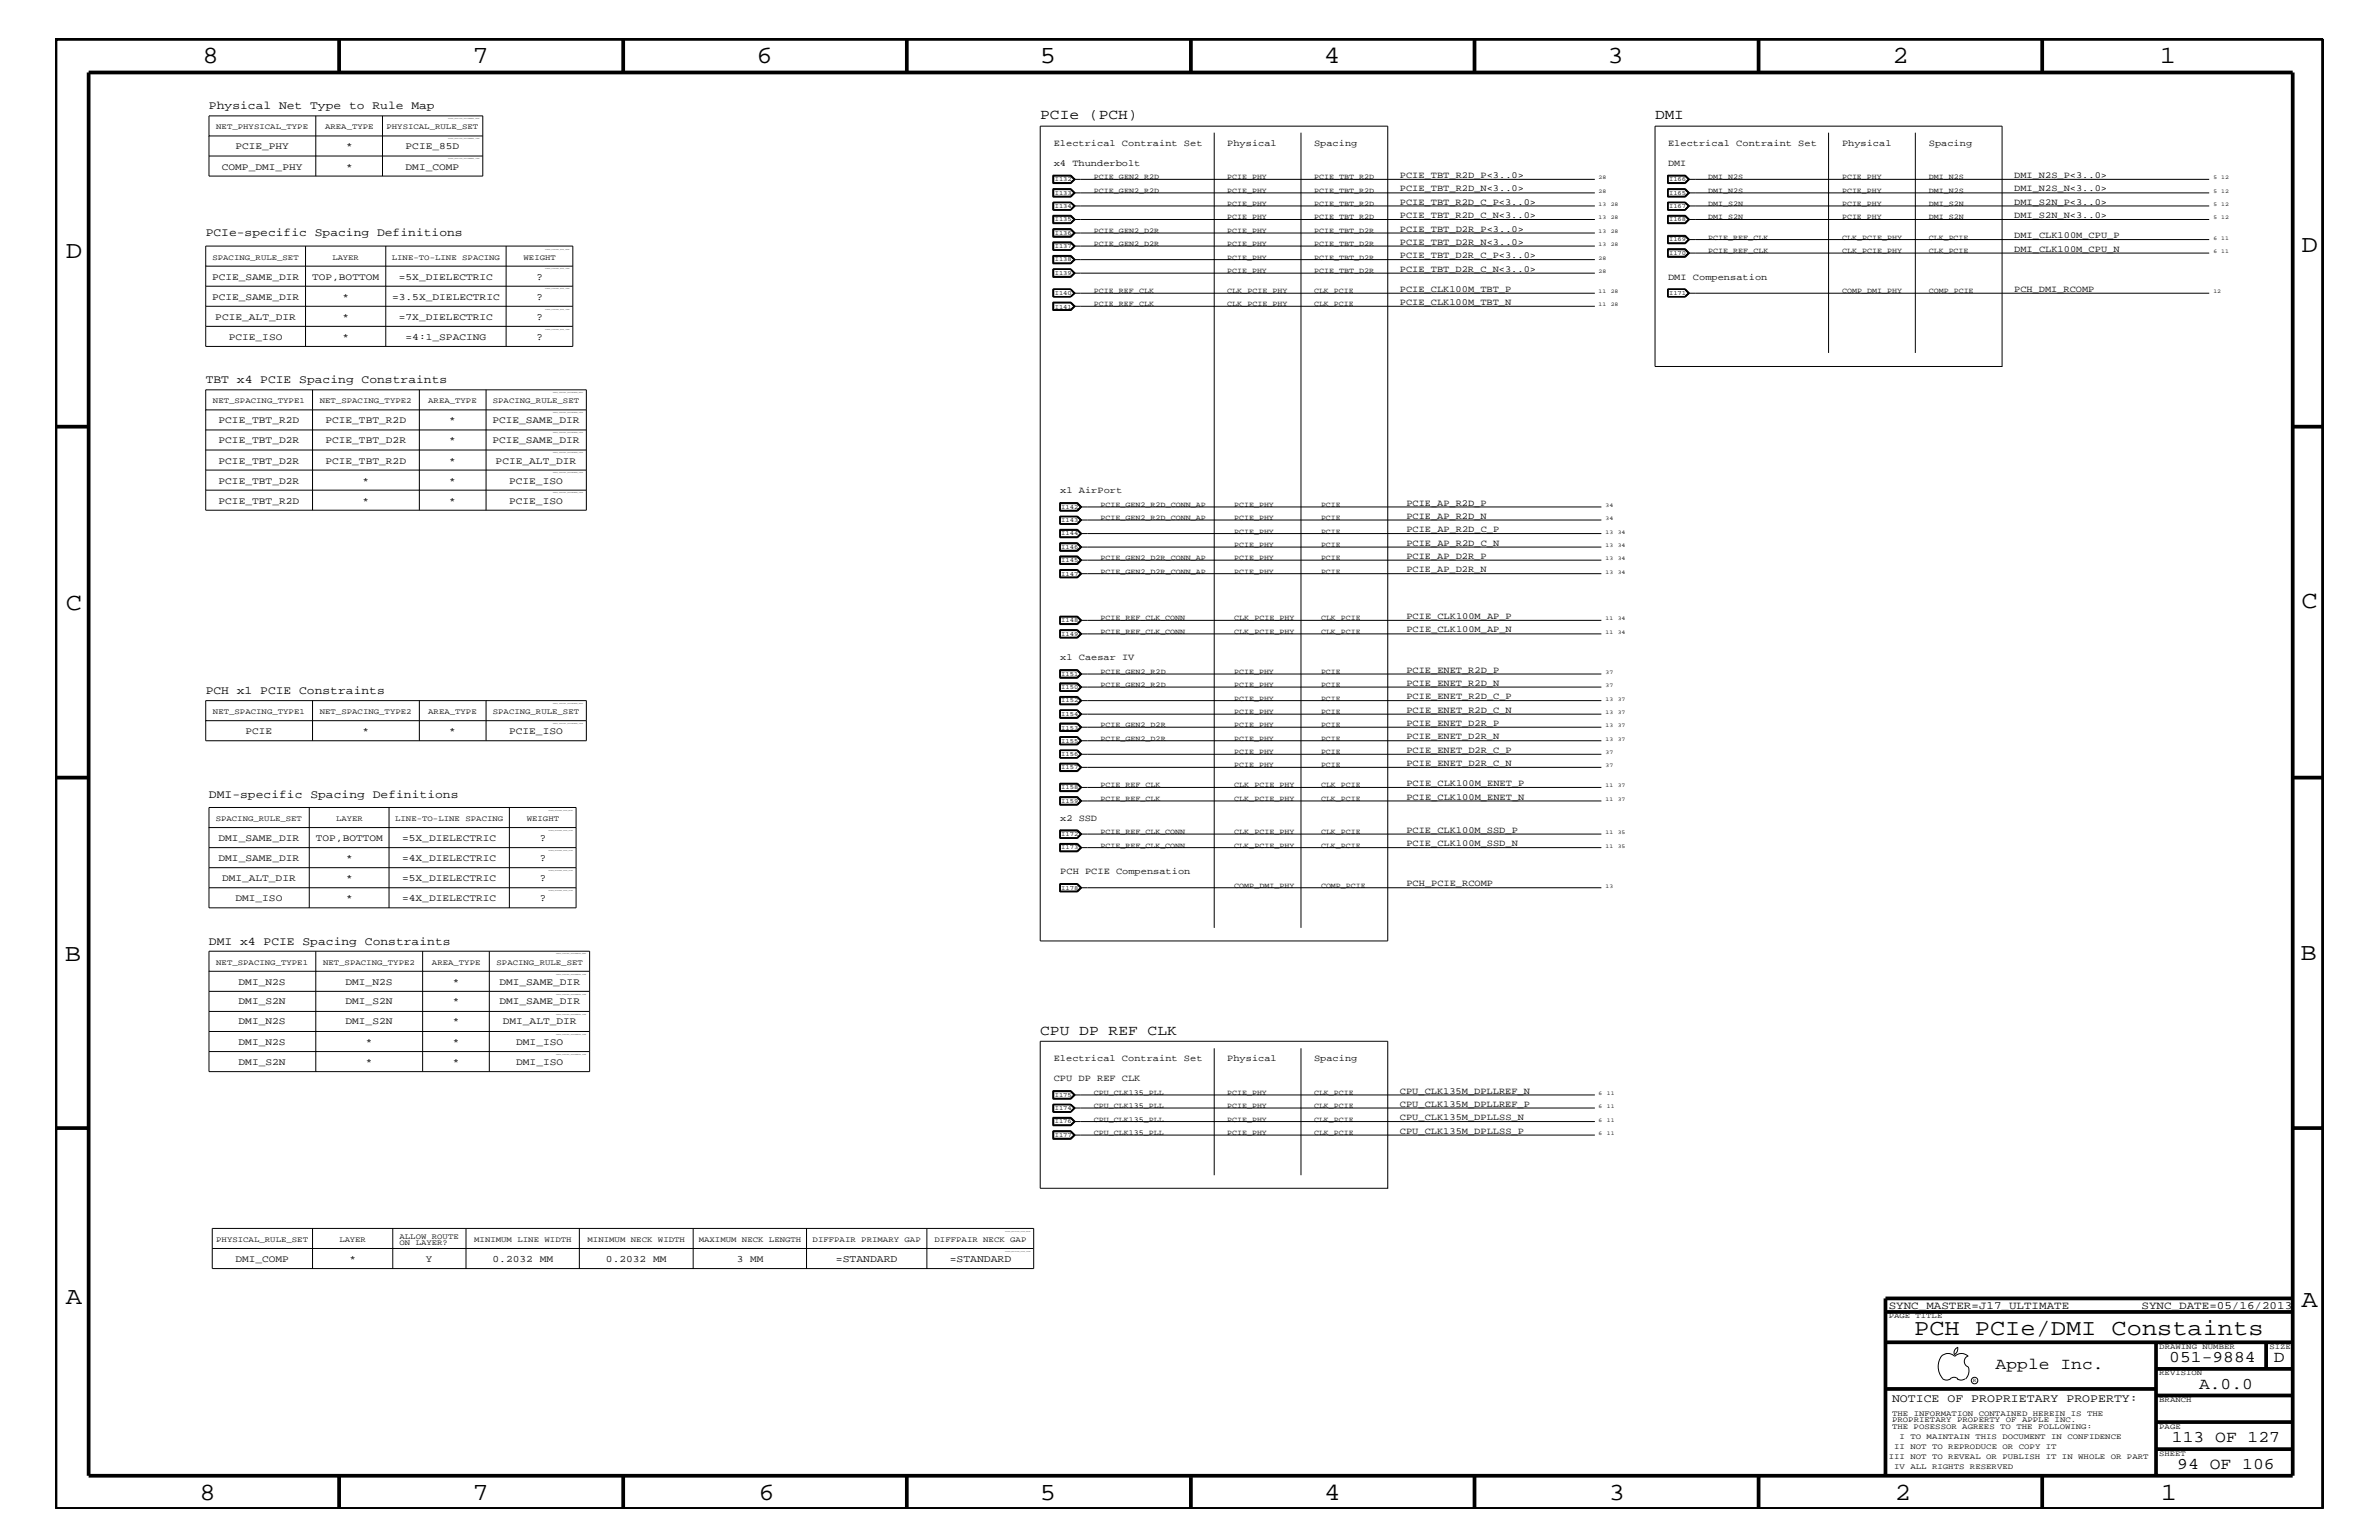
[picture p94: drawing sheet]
<svg xmlns="http://www.w3.org/2000/svg" width="432mm" height="279mm" viewBox="0 0 432 279" stroke-linecap="round" stroke-linejoin="round" font-family="sans-serif">
<defs><g id="words">
<g font-size="4.5">
<text x="36.7" y="11.5">8</text>
<text x="85.8" y="11.5">7</text>
<text x="137.3" y="11.5">6</text>
<text x="188.7" y="11.5">5</text>
<text x="240.3" y="11.5">4</text>
<text x="291.8" y="11.5">3</text>
<text x="343.5" y="11.5">2</text>
<text x="392" y="11.5">1</text>
<text x="11.9" y="46.8">D</text>
<text x="417.7" y="45.7">D</text>
<text x="11.9" y="110.6">C</text>
<text x="417.7" y="110.3">C</text>
<text x="11.8" y="174.3">B</text>
<text x="417.6" y="174.2">B</text>
<text x="11.9" y="236.7">A</text>
<text x="417.7" y="237.1">A</text>
<text x="36.2" y="272.1">8</text>
<text x="85.8" y="272.1">7</text>
<text x="137.7" y="272.1">6</text>
<text x="188.7" y="272.1">5</text>
<text x="240.4" y="272.1">4</text>
<text x="292" y="272.1">3</text>
<text x="343.9" y="272.1">2</text>
<text x="392.2" y="272.1">1</text>
</g>
<text font-size="4.1" x="347.4" y="242.3">PCH PCIe/DMI Constaints</text>
<g font-size="3">
<text x="362.2" y="248.4">Apple Inc.</text>
<text x="393.7" y="247.1">051-9884</text>
<text x="399.2" y="252">A.0.0</text>
<text x="412.7" y="247.1">D</text>
<text x="394.2" y="261.6">113 OF 127</text>
<text x="395.2" y="266.6">94 OF 106</text>
</g>
<g font-size="2.6">
<text x="188.8" y="21.6">PCIe (PCH)</text>
<text x="300.4" y="21.6">DMI</text>
<text x="188.8" y="187.7">CPU DP REF CLK</text>
</g>
<g font-size="2.1">
<text x="37.9" y="19.8">Physical Net Type to Rule Map</text>
<text x="37.3" y="42.9">PCIe-specific Spacing Definitions</text>
<text x="37.3" y="69.5">TBT x4 PCIE Spacing Constraints</text>
<text x="37.3" y="125.9">PCH x1 PCIE Constraints</text>
<text x="37.9" y="144.7">DMI-specific Spacing Definitions</text>
<text x="37.9" y="171.4">DMI x4 PCIE Spacing Constraints</text>
<text x="343.4" y="254.4">NOTICE OF PROPRIETARY PROPERTY:</text>
</g>
<g font-size="2">
<text x="342.8" y="237.4">SYNC_MASTER=J17_ULTIMATE</text>
<text x="388.7" y="237.4">SYNC_DATE=05/16/2013</text>
</g>
<g font-size="1.9">
<text x="97.4" y="50.7">?</text>
<text x="97.4" y="54.4">?</text>
<text x="97.4" y="58">?</text>
<text x="97.4" y="61.7">?</text>
<text x="98" y="152.6">?</text>
<text x="98" y="156.2">?</text>
<text x="98" y="159.9">?</text>
<text x="98" y="163.5">?</text>
<text x="151.7" y="229">=STANDARD</text>
<text x="172.4" y="229">=STANDARD</text>
</g>
<g font-size="1.8">
<text x="42.7" y="27.1">PCIE_PHY</text>
<text x="62.8" y="27.1">*</text>
<text x="73.6" y="27.1">PCIE_85D</text>
<text x="40.3" y="30.8">COMP_DMI_PHY</text>
<text x="62.8" y="30.8">*</text>
<text x="73.6" y="30.8">DMI_COMP</text>
<text x="38.5" y="50.7">PCIE_SAME_DIR</text>
<text x="56.6" y="50.7">TOP,BOTTOM</text>
<text x="72.4" y="50.7">=5X_DIELECTRIC</text>
<text x="38.5" y="54.4">PCIE_SAME_DIR</text>
<text x="39.1" y="58">PCIE_ALT_DIR</text>
<text x="62.1" y="54.4">*</text>
<text x="62.1" y="58">*</text>
<text x="71.2" y="54.4">=3.5X_DIELECTRIC</text>
<text x="72.4" y="58">=7X_DIELECTRIC</text>
<text x="41.5" y="61.7">PCIE_ISO</text>
<text x="62.1" y="61.7">*</text>
<text x="73.6" y="61.7">=4:1_SPACING</text>
<text x="39.7" y="76.8">PCIE_TBT_R2D</text>
<text x="59.1" y="76.8">PCIE_TBT_R2D</text>
<text x="81.5" y="76.8">*</text>
<text x="89.4" y="76.8">PCIE_SAME_DIR</text>
<text x="39.7" y="80.5">PCIE_TBT_D2R</text>
<text x="59.1" y="80.5">PCIE_TBT_D2R</text>
<text x="81.5" y="80.5">*</text>
<text x="89.4" y="80.5">PCIE_SAME_DIR</text>
<text x="39.7" y="84.1">PCIE_TBT_D2R</text>
<text x="39.7" y="87.7">PCIE_TBT_D2R</text>
<text x="59.1" y="84.1">PCIE_TBT_R2D</text>
<text x="65.8" y="87.7">*</text>
<text x="81.5" y="84.1">*</text>
<text x="81.5" y="87.7">*</text>
<text x="90" y="84.1">PCIE_ALT_DIR</text>
<text x="92.4" y="87.7">PCIE_ISO</text>
<text x="39.7" y="91.4">PCIE_TBT_R2D</text>
<text x="65.8" y="91.4">*</text>
<text x="81.5" y="91.4">*</text>
<text x="92.4" y="91.4">PCIE_ISO</text>
<text x="44.6" y="133.2">PCIE</text>
<text x="65.8" y="133.2">*</text>
<text x="81.5" y="133.2">*</text>
<text x="92.4" y="133.2">PCIE_ISO</text>
<text x="39.7" y="152.6">DMI_SAME_DIR</text>
<text x="57.3" y="152.6">TOP,BOTTOM</text>
<text x="73" y="152.6">=5X_DIELECTRIC</text>
<text x="39.7" y="156.2">DMI_SAME_DIR</text>
<text x="40.3" y="159.9">DMI_ALT_DIR</text>
<text x="62.8" y="156.2">*</text>
<text x="62.8" y="159.9">*</text>
<text x="73" y="156.2">=4X_DIELECTRIC</text>
<text x="73" y="159.9">=5X_DIELECTRIC</text>
<text x="42.7" y="163.5">DMI_ISO</text>
<text x="62.8" y="163.5">*</text>
<text x="73" y="163.5">=4X_DIELECTRIC</text>
<text x="43.3" y="178.7">DMI_N2S</text>
<text x="62.7" y="178.7">DMI_N2S</text>
<text x="82.2" y="178.7">*</text>
<text x="90.6" y="178.7">DMI_SAME_DIR</text>
<text x="43.3" y="182.2">DMI_S2N</text>
<text x="43.3" y="185.9">DMI_N2S</text>
<text x="62.7" y="182.2">DMI_S2N</text>
<text x="62.7" y="185.9">DMI_S2N</text>
<text x="82.2" y="182.2">*</text>
<text x="82.2" y="185.9">*</text>
<text x="90.6" y="182.2">DMI_SAME_DIR</text>
<text x="91.3" y="185.9">DMI_ALT_DIR</text>
<text x="43.3" y="189.5">DMI_N2S</text>
<text x="66.4" y="189.5">*</text>
<text x="82.2" y="189.5">*</text>
<text x="93.7" y="189.5">DMI_ISO</text>
<text x="43.3" y="193.2">DMI_S2N</text>
<text x="66.4" y="193.2">*</text>
<text x="82.2" y="193.2">*</text>
<text x="93.7" y="193.2">DMI_ISO</text>
<text x="42.7" y="229">DMI_COMP</text>
<text x="63.4" y="229">*</text>
<text x="77.3" y="229">Y</text>
<text x="89.4" y="229">0.2032 MM</text>
<text x="110" y="229">0.2032 MM</text>
<text x="133.7" y="229">3 MM</text>
</g>
<g font-size="1.7">
<text x="191.3" y="26.5">Electrical Contraint Set</text>
<text x="222.8" y="26.5">Physical</text>
<text x="238.5" y="26.5">Spacing</text>
<text x="302.8" y="26.5">Electrical Contraint Set</text>
<text x="334.3" y="26.5">Physical</text>
<text x="350.1" y="26.5">Spacing</text>
<text x="191.3" y="30.2">x4 Thunderbolt</text>
<text x="254.1" y="32.3">PCIE_TBT_R2D_P&lt;3..0&gt;</text>
<text x="254.1" y="34.7">PCIE_TBT_R2D_N&lt;3..0&gt;</text>
<text x="302.8" y="30.2">DMI</text>
<text x="365.6" y="32.3">DMI_N2S_P&lt;3..0&gt;</text>
<text x="365.6" y="34.7">DMI_N2S_N&lt;3..0&gt;</text>
<text x="254.1" y="37.2">PCIE_TBT_R2D_C_P&lt;3..0&gt;</text>
<text x="254.1" y="39.6">PCIE_TBT_R2D_C_N&lt;3..0&gt;</text>
<text x="365.6" y="37.2">DMI_S2N_P&lt;3..0&gt;</text>
<text x="365.6" y="39.6">DMI_S2N_N&lt;3..0&gt;</text>
<text x="254.1" y="46.8">PCIE_TBT_D2R_C_P&lt;3..0&gt;</text>
<text x="254.1" y="42">PCIE_TBT_D2R_P&lt;3..0&gt;</text>
<text x="254.1" y="44.4">PCIE_TBT_D2R_N&lt;3..0&gt;</text>
<text x="365.6" y="45.7">DMI_CLK100M_CPU_N</text>
<text x="365.6" y="43.2">DMI_CLK100M_CPU_P</text>
<text x="254.1" y="49.3">PCIE_TBT_D2R_C_N&lt;3..0&gt;</text>
<text x="254.1" y="52.9">PCIE_CLK100M_TBT_P</text>
<text x="302.8" y="50.7">DMI Compensation</text>
<text x="365.6" y="52.9">PCH_DMI_RCOMP</text>
<text x="254.1" y="55.3">PCIE_CLK100M_TBT_N</text>
<text x="192.4" y="89.5">x1 AirPort</text>
<text x="255.3" y="91.7">PCIE_AP_R2D_P</text>
<text x="255.3" y="94.2">PCIE_AP_R2D_N</text>
<text x="255.3" y="99">PCIE_AP_R2D_C_N</text>
<text x="255.3" y="101.4">PCIE_AP_D2R_P</text>
<text x="255.3" y="96.5">PCIE_AP_R2D_C_P</text>
<text x="255.3" y="103.8">PCIE_AP_D2R_N</text>
<text x="255.3" y="112.3">PCIE_CLK100M_AP_P</text>
<text x="192.4" y="119.8">x1 Caesar IV</text>
<text x="255.3" y="114.8">PCIE_CLK100M_AP_N</text>
<text x="255.3" y="122">PCIE_ENET_R2D_P</text>
<text x="255.3" y="124.4">PCIE_ENET_R2D_N</text>
<text x="255.3" y="131.7">PCIE_ENET_D2R_P</text>
<text x="255.3" y="129.3">PCIE_ENET_R2D_C_N</text>
<text x="255.3" y="126.9">PCIE_ENET_R2D_C_P</text>
<text x="255.3" y="136.6">PCIE_ENET_D2R_C_P</text>
<text x="255.3" y="134.1">PCIE_ENET_D2R_N</text>
<text x="255.3" y="142.6">PCIE_CLK100M_ENET_P</text>
<text x="255.3" y="139">PCIE_ENET_D2R_C_N</text>
<text x="192.4" y="149">x2 SSD</text>
<text x="255.3" y="145.1">PCIE_CLK100M_ENET_N</text>
<text x="255.3" y="153.5">PCIE_CLK100M_SSD_N</text>
<text x="255.3" y="151.1">PCIE_CLK100M_SSD_P</text>
<text x="192.4" y="158.6">PCH PCIE Compensation</text>
<text x="255.3" y="160.8">PCH_PCIE_RCOMP</text>
<text x="191.3" y="192.6">Electrical Contraint Set</text>
<text x="191.3" y="196.2">CPU DP REF CLK</text>
<text x="222.8" y="192.6">Physical</text>
<text x="238.5" y="192.6">Spacing</text>
<text x="254.1" y="203.2">CPU_CLK135M_DPLLSS_N</text>
<text x="254.1" y="200.9">CPU_CLK135M_DPLLREF_P</text>
<text x="254.1" y="198.4">CPU_CLK135M_DPLLREF_N</text>
<text x="254.1" y="205.7">CPU_CLK135M_DPLLSS_P</text>
</g>
<g font-size="1.4">
<text x="39.2" y="23.5">NET_PHYSICAL_TYPE</text>
<text x="59" y="23.5">AREA_TYPE</text>
<text x="70.1" y="23.5">PHYSICAL_RULE_SET</text>
<text x="198.5" y="32.5">PCIE_GEN2_R2D</text>
<text x="198.5" y="35">PCIE_GEN2_R2D</text>
<text x="222.8" y="32.5">PCIE_PHY</text>
<text x="222.8" y="35">PCIE_PHY</text>
<text x="238.5" y="32.5">PCIE_TBT_R2D</text>
<text x="238.5" y="35">PCIE_TBT_R2D</text>
<text x="310" y="35">DMI_N2S</text>
<text x="310" y="32.5">DMI_N2S</text>
<text x="334.3" y="32.5">PCIE_PHY</text>
<text x="334.3" y="35">PCIE_PHY</text>
<text x="350.1" y="32.5">DMI_N2S</text>
<text x="350.1" y="35">DMI_N2S</text>
<text x="222.8" y="37.4">PCIE_PHY</text>
<text x="222.8" y="39.8">PCIE_PHY</text>
<text x="238.5" y="37.4">PCIE_TBT_R2D</text>
<text x="238.5" y="39.8">PCIE_TBT_R2D</text>
<text x="310" y="37.4">DMI_S2N</text>
<text x="310" y="39.8">DMI_S2N</text>
<text x="334.3" y="37.4">PCIE_PHY</text>
<text x="334.3" y="39.8">PCIE_PHY</text>
<text x="350.1" y="37.4">DMI_S2N</text>
<text x="350.1" y="39.8">DMI_S2N</text>
<text x="38.6" y="47.1">SPACING_RULE_SET</text>
<text x="60.3" y="47.1">LAYER</text>
<text x="71.1" y="47.1">LINE-TO-LINE SPACING</text>
<text x="95" y="47.1">WEIGHT</text>
<text x="198.5" y="42.3">PCIE_GEN2_D2R</text>
<text x="198.5" y="44.6">PCIE_GEN2_D2R</text>
<text x="222.8" y="47.1">PCIE_PHY</text>
<text x="222.8" y="42.3">PCIE_PHY</text>
<text x="222.8" y="44.6">PCIE_PHY</text>
<text x="238.5" y="47.1">PCIE_TBT_D2R</text>
<text x="238.5" y="42.3">PCIE_TBT_D2R</text>
<text x="238.5" y="44.6">PCIE_TBT_D2R</text>
<text x="310" y="43.5">PCIE_REF_CLK</text>
<text x="310" y="45.9">PCIE_REF_CLK</text>
<text x="334.3" y="45.9">CLK_PCIE_PHY</text>
<text x="334.3" y="43.5">CLK_PCIE_PHY</text>
<text x="350.1" y="45.9">CLK_PCIE</text>
<text x="350.1" y="43.5">CLK_PCIE</text>
<text x="198.5" y="53.2">PCIE_REF_CLK</text>
<text x="222.8" y="49.6">PCIE_PHY</text>
<text x="222.8" y="53.2">CLK_PCIE_PHY</text>
<text x="238.5" y="49.6">PCIE_TBT_D2R</text>
<text x="238.5" y="53.2">CLK_PCIE</text>
<text x="334.3" y="53.2">COMP_DMI_PHY</text>
<text x="350.1" y="53.2">COMP_PCIE</text>
<text x="198.5" y="55.6">PCIE_REF_CLK</text>
<text x="222.8" y="55.6">CLK_PCIE_PHY</text>
<text x="238.5" y="55.6">CLK_PCIE</text>
<text x="38.7" y="73.2">NET_SPACING_TYPE1</text>
<text x="58" y="73.2">NET_SPACING_TYPE2</text>
<text x="77.7" y="73.2">AREA_TYPE</text>
<text x="89.5" y="73.2">SPACING_RULE_SET</text>
<text x="199.7" y="92">PCIE_GEN2_R2D_CONN_AP</text>
<text x="199.7" y="94.3">PCIE_GEN2_R2D_CONN_AP</text>
<text x="224" y="92">PCIE_PHY</text>
<text x="224" y="94.3">PCIE_PHY</text>
<text x="239.8" y="92">PCIE</text>
<text x="239.8" y="94.3">PCIE</text>
<text x="199.7" y="101.6">PCIE_GEN2_D2R_CONN_AP</text>
<text x="224" y="99.3">PCIE_PHY</text>
<text x="224" y="101.6">PCIE_PHY</text>
<text x="224" y="96.8">PCIE_PHY</text>
<text x="239.8" y="99.3">PCIE</text>
<text x="239.8" y="101.6">PCIE</text>
<text x="239.8" y="96.8">PCIE</text>
<text x="199.7" y="104.1">PCIE_GEN2_D2R_CONN_AP</text>
<text x="224" y="104.1">PCIE_PHY</text>
<text x="239.8" y="104.1">PCIE</text>
<text x="199.7" y="112.6">PCIE_REF_CLK_CONN</text>
<text x="224" y="112.6">CLK_PCIE_PHY</text>
<text x="239.8" y="112.6">CLK_PCIE</text>
<text x="199.7" y="115">PCIE_REF_CLK_CONN</text>
<text x="224" y="115">CLK_PCIE_PHY</text>
<text x="239.8" y="115">CLK_PCIE</text>
<text x="199.7" y="122.3">PCIE_GEN2_R2D</text>
<text x="199.7" y="124.7">PCIE_GEN2_R2D</text>
<text x="224" y="122.3">PCIE_PHY</text>
<text x="224" y="124.7">PCIE_PHY</text>
<text x="239.8" y="122.3">PCIE</text>
<text x="239.8" y="124.7">PCIE</text>
<text x="38.7" y="129.6">NET_SPACING_TYPE1</text>
<text x="58" y="129.6">NET_SPACING_TYPE2</text>
<text x="77.7" y="129.6">AREA_TYPE</text>
<text x="89.5" y="129.6">SPACING_RULE_SET</text>
<text x="199.7" y="131.9">PCIE_GEN2_D2R</text>
<text x="224" y="131.9">PCIE_PHY</text>
<text x="224" y="129.6">PCIE_PHY</text>
<text x="224" y="127.1">PCIE_PHY</text>
<text x="239.8" y="131.9">PCIE</text>
<text x="239.8" y="129.6">PCIE</text>
<text x="239.8" y="127.1">PCIE</text>
<text x="199.7" y="134.4">PCIE_GEN2_D2R</text>
<text x="224" y="136.8">PCIE_PHY</text>
<text x="224" y="134.4">PCIE_PHY</text>
<text x="239.8" y="136.8">PCIE</text>
<text x="239.8" y="134.4">PCIE</text>
<text x="199.7" y="142.9">PCIE_REF_CLK</text>
<text x="224" y="142.9">CLK_PCIE_PHY</text>
<text x="224" y="139.2">PCIE_PHY</text>
<text x="239.8" y="142.9">CLK_PCIE</text>
<text x="239.8" y="139.2">PCIE</text>
<text x="39.2" y="149">SPACING_RULE_SET</text>
<text x="61" y="149">LAYER</text>
<text x="71.7" y="149">LINE-TO-LINE SPACING</text>
<text x="95.6" y="149">WEIGHT</text>
<text x="199.7" y="145.3">PCIE_REF_CLK</text>
<text x="224" y="145.3">CLK_PCIE_PHY</text>
<text x="239.8" y="145.3">CLK_PCIE</text>
<text x="199.7" y="153.8">PCIE_REF_CLK_CONN</text>
<text x="199.7" y="151.3">PCIE_REF_CLK_CONN</text>
<text x="224" y="153.8">CLK_PCIE_PHY</text>
<text x="224" y="151.3">CLK_PCIE_PHY</text>
<text x="239.8" y="153.8">CLK_PCIE</text>
<text x="239.8" y="151.3">CLK_PCIE</text>
<text x="224" y="161.1">COMP_DMI_PHY</text>
<text x="239.8" y="161.1">COMP_PCIE</text>
<text x="39.2" y="175">NET_SPACING_TYPE1</text>
<text x="58.6" y="175">NET_SPACING_TYPE2</text>
<text x="78.4" y="175">AREA_TYPE</text>
<text x="90.1" y="175">SPACING_RULE_SET</text>
<text x="198.5" y="203.5">CPU_CLK135_PLL</text>
<text x="198.5" y="201">CPU_CLK135_PLL</text>
<text x="198.5" y="198.7">CPU_CLK135_PLL</text>
<text x="222.8" y="203.5">PCIE_PHY</text>
<text x="222.8" y="201">PCIE_PHY</text>
<text x="222.8" y="198.7">PCIE_PHY</text>
<text x="238.5" y="203.5">CLK_PCIE</text>
<text x="238.5" y="201">CLK_PCIE</text>
<text x="238.5" y="198.7">CLK_PCIE</text>
<text x="198.5" y="205.9">CPU_CLK135_PLL</text>
<text x="222.8" y="205.9">PCIE_PHY</text>
<text x="238.5" y="205.9">CLK_PCIE</text>
<text x="39.2" y="225.3">PHYSICAL_RULE_SET</text>
<text x="61.6" y="225.3">LAYER</text>
<text x="72.5" y="224.7">ALLOW ROUTE</text>
<text x="72.5" y="225.9">ON LAYER?</text>
<text x="86.1" y="225.3">MINIMUM LINE WIDTH</text>
<text x="106.6" y="225.3">MINIMUM NECK WIDTH</text>
<text x="126.8" y="225.3">MAXIMUM NECK LENGTH</text>
<text x="147.5" y="225.3">DIFFPAIR PRIMARY GAP</text>
<text x="169.6" y="225.3">DIFFPAIR NECK GAP</text>
<text x="342.8" y="239.2">PAGE TITLE</text>
<text x="391.9" y="244.7">DRAWING NUMBER</text>
<text x="411.9" y="244.7">SIZE</text>
<text x="391.9" y="249.5">REVISION</text>
<text x="343.4" y="256.8">THE INFORMATION CONTAINED HEREIN IS THE</text>
<text x="391.9" y="254.4">BRANCH</text>
<text x="343.4" y="258">PROPRIETARY PROPERTY OF APPLE INC.</text>
<text x="343.4" y="259.3">THE POSESSOR AGREES TO THE FOLLOWING:</text>
<text x="343.8" y="262.9">II NOT TO REPRODUCE OR COPY IT</text>
<text x="344.8" y="261.1">I TO MAINTAIN THIS DOCUMENT IN CONFIDENCE</text>
<text x="391.9" y="259.3">PAGE</text>
<text x="342.8" y="264.7">III NOT TO REVEAL OR PUBLISH IT IN WHOLE OR PART</text>
<text x="343.8" y="266.6">IV ALL RIGHTS RESERVED</text>
<text x="391.9" y="264.1">SHEET</text>
</g>
<g font-size="1.2">
<text x="191.4" y="32.9">I132</text>
<text x="191.4" y="35.3">I133</text>
<text x="302.9" y="35.3">I165</text>
<text x="302.9" y="32.9">I166</text>
<text x="191.4" y="37.8">I134</text>
<text x="191.4" y="40.2">I135</text>
<text x="302.9" y="37.8">I167</text>
<text x="302.9" y="40.2">I168</text>
<text x="191.4" y="42.6">I136</text>
<text x="191.4" y="45.1">I137</text>
<text x="191.4" y="47.4">I138</text>
<text x="302.9" y="43.8">I169</text>
<text x="302.9" y="46.3">I170</text>
<text x="191.4" y="49.9">I139</text>
<text x="191.4" y="53.5">I140</text>
<text x="302.9" y="53.5">I171</text>
<text x="191.4" y="56">I141</text>
<text x="192.6" y="92.3">I142</text>
<text x="192.6" y="94.8">I143</text>
<text x="192.6" y="97.1">I144</text>
<text x="192.6" y="99.6">I146</text>
<text x="192.6" y="102.1">I145</text>
<text x="192.6" y="104.4">I147</text>
<text x="192.6" y="112.9">I148</text>
<text x="192.6" y="115.3">I149</text>
<text x="192.6" y="125.1">I150</text>
<text x="192.6" y="122.6">I151</text>
<text x="192.6" y="127.5">I152</text>
<text x="192.6" y="129.9">I154</text>
<text x="192.6" y="132.4">I153</text>
<text x="192.6" y="134.7">I155</text>
<text x="192.6" y="137.2">I156</text>
<text x="192.6" y="139.6">I157</text>
<text x="192.6" y="143.2">I158</text>
<text x="192.6" y="145.7">I159</text>
<text x="192.6" y="151.8">I172</text>
<text x="192.6" y="154.1">I173</text>
<text x="192.6" y="161.4">I178</text>
<text x="191.4" y="201.5">I174</text>
<text x="191.4" y="199">I175</text>
<text x="191.4" y="203.8">I176</text>
<text x="191.4" y="206.3">I177</text>
</g>
<g font-size="1">
<text x="290.2" y="35">28</text>
<text x="290.2" y="32.5">28</text>
<text x="401.7" y="32.5">5</text>
<text x="401.7" y="35">5</text>
<text x="403.2" y="32.5">12</text>
<text x="403.2" y="35">12</text>
<text x="290.2" y="39.8">13</text>
<text x="290.2" y="37.4">13</text>
<text x="292.4" y="39.8">28</text>
<text x="292.4" y="37.4">28</text>
<text x="401.7" y="37.4">5</text>
<text x="401.7" y="39.8">5</text>
<text x="403.2" y="37.4">12</text>
<text x="403.2" y="39.8">12</text>
<text x="290.2" y="44.6">13</text>
<text x="290.2" y="47.1">28</text>
<text x="290.2" y="42.3">13</text>
<text x="292.4" y="44.6">28</text>
<text x="292.4" y="42.3">28</text>
<text x="401.7" y="45.9">6</text>
<text x="401.7" y="43.5">6</text>
<text x="403.2" y="45.9">11</text>
<text x="403.2" y="43.5">11</text>
<text x="290.2" y="53.2">11</text>
<text x="290.2" y="49.6">28</text>
<text x="292.4" y="53.2">28</text>
<text x="401.7" y="53.2">12</text>
<text x="290.2" y="55.6">11</text>
<text x="292.4" y="55.6">28</text>
<text x="291.4" y="94.3">34</text>
<text x="291.4" y="92">34</text>
<text x="291.4" y="99.3">13</text>
<text x="291.4" y="101.6">13</text>
<text x="291.4" y="96.8">13</text>
<text x="293.6" y="99.3">34</text>
<text x="293.6" y="101.6">34</text>
<text x="293.6" y="96.8">34</text>
<text x="291.4" y="104.1">13</text>
<text x="293.6" y="104.1">34</text>
<text x="291.4" y="112.6">11</text>
<text x="293.6" y="112.6">34</text>
<text x="291.4" y="115">11</text>
<text x="293.6" y="115">34</text>
<text x="291.4" y="124.7">37</text>
<text x="291.4" y="122.3">37</text>
<text x="291.4" y="129.6">13</text>
<text x="291.4" y="127.1">13</text>
<text x="291.4" y="131.9">13</text>
<text x="293.6" y="129.6">37</text>
<text x="293.6" y="127.1">37</text>
<text x="293.6" y="131.9">37</text>
<text x="291.4" y="134.4">13</text>
<text x="291.4" y="136.8">37</text>
<text x="293.6" y="134.4">37</text>
<text x="291.4" y="139.2">37</text>
<text x="291.4" y="142.9">11</text>
<text x="293.6" y="142.9">37</text>
<text x="291.4" y="145.3">11</text>
<text x="293.6" y="145.3">37</text>
<text x="291.4" y="153.8">11</text>
<text x="291.4" y="151.3">11</text>
<text x="293.6" y="153.8">35</text>
<text x="293.6" y="151.3">35</text>
<text x="291.4" y="161.1">13</text>
<text x="290.2" y="203.5">6</text>
<text x="290.2" y="201">6</text>
<text x="290.2" y="198.7">6</text>
<text x="291.7" y="203.5">11</text>
<text x="291.7" y="201">11</text>
<text x="291.7" y="198.7">11</text>
<text x="290.2" y="205.9">6</text>
<text x="291.7" y="205.9">11</text>
<text x="358.1" y="250.7">R</text>
</g>
<g font-size=".3">
<text x="81.4" y="21.6">TABLE_PHYSICAL_ASSIGNMENT_HEAD</text>
<text x="81.4" y="25.3">TABLE_PHYSICAL_ASSIGNMENT_ITEM</text>
<text x="81.4" y="28.9">TABLE_PHYSICAL_ASSIGNMENT_ITEM</text>
<text x="99" y="45.3">TABLE_SPACING_RULE_HEAD</text>
<text x="99" y="48.9">TABLE_SPACING_RULE_ITEM</text>
<text x="99" y="52.5">TABLE_SPACING_RULE_ITEM</text>
<text x="99" y="59.8">TABLE_SPACING_RULE_ITEM</text>
<text x="99" y="56.2">TABLE_SPACING_RULE_ITEM</text>
<text x="100.3" y="71.3">TABLE_SPACING_ASSIGNMENT_HEAD</text>
<text x="100.3" y="75">TABLE_SPACING_ASSIGNMENT_ITEM</text>
<text x="100.3" y="78.6">TABLE_SPACING_ASSIGNMENT_ITEM</text>
<text x="100.3" y="82.2">TABLE_SPACING_ASSIGNMENT_ITEM</text>
<text x="100.3" y="89.5">TABLE_SPACING_ASSIGNMENT_ITEM</text>
<text x="100.3" y="85.9">TABLE_SPACING_ASSIGNMENT_ITEM</text>
<text x="100.3" y="127.7">TABLE_SPACING_ASSIGNMENT_HEAD</text>
<text x="100.3" y="131.3">TABLE_SPACING_ASSIGNMENT_ITEM</text>
<text x="99.6" y="147.1">TABLE_SPACING_RULE_HEAD</text>
<text x="99.6" y="154.4">TABLE_SPACING_RULE_ITEM</text>
<text x="99.6" y="150.7">TABLE_SPACING_RULE_ITEM</text>
<text x="99.6" y="161.7">TABLE_SPACING_RULE_ITEM</text>
<text x="99.6" y="158">TABLE_SPACING_RULE_ITEM</text>
<text x="100.9" y="173.2">TABLE_SPACING_ASSIGNMENT_HEAD</text>
<text x="100.9" y="176.8">TABLE_SPACING_ASSIGNMENT_ITEM</text>
<text x="100.9" y="180.5">TABLE_SPACING_ASSIGNMENT_ITEM</text>
<text x="100.9" y="184.1">TABLE_SPACING_ASSIGNMENT_ITEM</text>
<text x="100.9" y="187.7">TABLE_SPACING_ASSIGNMENT_ITEM</text>
<text x="100.9" y="191.4">TABLE_SPACING_ASSIGNMENT_ITEM</text>
<text x="182.5" y="227.1">TABLE_PHYSICAL_RULE_ITEM</text>
<text x="182.5" y="223.5">TABLE_PHYSICAL_RULE_HEAD</text>
</g>
</g></defs>
<g fill="none" stroke="#000" stroke-width=".18">
<path d="M37.9 24.7v7.2h49.7v-10.9h-49.7v3.7h49.7M37.9 28.3h49.7M57.3 21v10.9M69.4 21v10.9M188.8 22.9h63.1v147.8h-63.1zM191.1 31.8h3.3l.8 .7-.8 .8h-3.3zM191.1 34.2h3.3l.8 .8-.8 .8h-3.3zM191.1 36.7h3.3l.8 .7-.8 .7h-3.3zM191.1 39.1h3.3l.8 .7-.8 .8h-3.3zM191.2 36.7v1.4M191.2 38h3.1M191.2 36.8h3.1"/>
<path d="M191.3 31.9h3l.6 .6-.6 .6h-3zM191.3 34.4h3l.6 .6-.6 .6h-3zM191.3 36.8v1.2M191.3 39.2h3l.6 .6-.6 .6h-3zM194.3 31.9l.7 .6-.7 .7M194.3 31.9l.8 .6-.8 .7M194.3 31.9h-3.1v1.3h3.1M194.3 34.3h-3.1v1.4h3.1M194.3 39.1h-3.1v1.4h3.1M194.3 34.3l.7 .7-.7 .7M194.3 34.3l.8 .7-.8 .7M194.3 36.8l.7 .6-.7 .6"/>
<path d="M194.3 36.7l.8 .7-.8 .7M194.3 36.8l.6 .6M194.3 39.1l.7 .7-.7 .7M194.3 39.1l.8 .7-.8 .7M194.9 32.5h94.6M194.9 35h94.6M194.9 37.4l-.6 .6M194.9 37.4h94.6M194.9 39.8h94.6M220.4 24.1v144.2M236.1 24.1v144.2M300.4 22.9h63v43.6h-63z"/>
<path d="M302.7 31.8h3.2l.8 .7-.8 .8h-3.2zM302.7 31.9h3.2l.7 .6-.7 .7h-3.2M302.7 34.2h3.2l.8 .8-.8 .8h-3.2zM302.7 34.3h3.2l.7 .7-.7 .7h-3.2M302.7 39.1h3.2l.8 .7-.8 .8h-3.2zM302.7 39.1h3.2l.7 .7-.7 .7h-3.2M302.8 31.9h3l.6 .6M302.8 34.4h3l.6 .6M302.8 39.2h3l.6 .6M302.8 31.9v1.3M302.8 34.3v1.4M302.8 39.1v1.4"/>
<path d="M305.8 36.8h-3v1.2h3M305.8 34.3l.7 .7-.7 .7M305.8 31.9l.7 .6-.7 .7M305.8 36.8l.7 .6-.7 .6M305.8 36.8l.6 .6M305.8 39.1l.7 .7-.7 .7M305.9 36.7h-3.2v1.4h3.2M305.9 36.7l.8 .7-.8 .7M305.9 36.7l.7 .7-.7 .7M306.4 32.5l-.6 .6h-3M306.4 32.5h94.6M306.4 35l-.6 .6h-3"/>
<path d="M306.4 35h94.6M306.4 37.4h94.6M306.4 39.8l-.6 .6h-3M306.4 39.8h94.6M306.4 37.4l-.6 .6M331.9 24.1v39.9M347.6 24.1v39.9M37.3 48.3v14.6h66.7v-18.3h-66.7v3.7h66.7M37.3 55.6h66.7M37.3 51.9h66.7M37.3 59.2h66.7M55.5 44.6v18.3"/>
<path d="M70 44.6v18.3M91.9 44.6v18.3M191.1 41.5h3.3l.8 .8-.8 .7h-3.3zM191.1 43.9h3.3l.8 .7-.8 .8h-3.3zM191.1 46.3h3.3l.8 .8-.8 .8h-3.3zM191.1 48.8h3.3l.8 .8-.8 .7h-3.3zM191.1 52.4h3.3l.8 .8-.8 .7h-3.3zM191.1 54.8h3.3l.8 .8-.8 .7h-3.3zM191.2 41.5v1.5h3.1l.8-.7-.8-.8M191.2 45.4v-1.4h3.1l.8 .6-.8 .8M191.2 48.8v1.4h3.1l.8-.6-.8-.8M191.2 52.4v1.5"/>
<path d="M191.2 42.9h3.1M191.2 41.6h3.1l.7 .7-.7 .6M191.2 45.3h3.1M191.2 44.1h3.1M191.2 50.2h3.1M191.2 48.9h3.1M191.2 53.8h3.1M191.2 52.5h3.1M191.3 44.1v1.2M191.3 46.5h3l.6 .6-.6 .6h-3zM191.3 48.9v1.3M191.3 52.5v1.3"/>
<path d="M191.3 55h3l.6 .6-.6 .6h-3zM194.3 46.4h-3.1v1.4h3.1M194.3 54.9h-3.1v1.4M194.3 44.1l.7 .5-.7 .7M194.3 44.1l.6 .5M194.3 46.4l.7 .7-.7 .7M194.3 46.4l.8 .7-.8 .7M194.3 48.9l.7 .7-.7 .6M194.3 48.9l.6 .7M194.3 52.5l.7 .7-.7 .6M194.3 52.4l.8 .8-.8 .7M194.3 52.5l.6 .7"/>
<path d="M194.3 54.9l.7 .7-.7 .6h-3.1M194.3 54.9l.8 .7-.8 .7M194.9 42.3l-.6-.6h-3v1.2M194.9 42.3l-.6 .6M194.9 42.3h94.6M194.9 44.6l-.6 .7M194.9 44.6h94.6M194.9 47.1h94.6M194.9 49.6l-.6 .6M194.9 49.6h94.6M194.9 53.2l-.6 .6M194.9 53.2h94.6"/>
<path d="M194.9 55.6h94.6M302.7 42.7h3.2l.8 .8-.8 .7h-3.2zM302.7 45.2h3.2l.8 .7-.8 .8h-3.2zM302.7 42.8h3.2l.7 .7-.7 .6h-3.2M302.8 42.9h3l.6 .6M302.8 45.3h3l.6 .6M302.8 45.2h3l.7 .7-.7 .6h-3zM302.8 42.8v1.3M305.8 52.5h-3v1.3h3M305.8 42.8l.7 .7-.7 .6M305.8 52.5l.7 .7-.7 .6M305.8 52.5l.6 .7"/>
<path d="M305.9 52.4h-3.2v1.5h3.2M305.9 45.2l.7 .7-.7 .7h-3.2M305.9 52.4l.8 .8-.8 .7M305.9 52.4l.7 .8-.7 .7M306.4 43.5l-.6 .6h-3M306.4 53.2h94.6M306.4 43.5h94.6M306.4 45.9l-.6 .6M306.4 45.9h94.6M306.4 53.2l-.6 .6M37.3 74.4v18.2h69.1v-21.9h-69.1v3.7h69.1M37.3 78h69.1"/>
<path d="M56.7 70.7v21.9M76.1 70.7v21.9M88.2 70.7v21.9M37.3 81.6h69.1M37.3 85.3h69.1M37.3 88.9h69.1M192.4 91.2h3.2l.7 .8-.7 .7h-3.2zM192.4 96h3.2l.7 .8-.7 .8h-3.2zM192.4 98.5h3.2l.7 .8-.7 .7h-3.2zM192.4 96.1h3.2l.7 .7-.7 .7h-3.2M192.4 92.7v-1.4h3.1l.7 .7-.7 .7M192.4 96.1v1.4"/>
<path d="M192.4 98.6h3.1l.7 .7-.7 .6h-3.1zM192.4 91.4h3.1l.6 .6M192.4 96.2h3.1l.6 .6M192.4 98.7h3.1l.6 .6M195.5 93.8h-3.1v1.2h3.1M195.5 93.8l.7 .5-.7 .7M195.5 93.8l.6 .5M195.5 96.1l.7 .7-.7 .7M195.6 93.7h-3.2v1.4h3.2M195.6 91.2l.7 .8-.7 .7h-3.2M195.6 93.7l.7 .6-.7 .8M195.6 98.5l.7 .8-.7 .6h-3.2"/>
<path d="M196.1 92l-.6 .6h-3.1M196.1 92h94.6M196.1 94.3l-.6 .7M196.1 94.3h94.6M196.1 96.8l-.6 .6h-3.1M196.1 96.8h94.6M196.1 99.3l-.6 .6M196.1 99.3h94.6M192.4 100.9h3.2l.7 .7-.7 .8h-3.2zM192.4 103.3h3.2l.7 .8-.7 .7h-3.2zM192.4 111.8h3.2l.7 .8-.7 .7h-3.2zM192.4 114.2h3.2l.7 .8-.7 .8h-3.2z"/>
<path d="M192.4 101h3.2l.7 .6-.7 .8M192.4 103.4h3.2l.7 .7-.7 .7h-3.2M192.4 111.9h3.2l.7 .7-.7 .6h-3.2M192.4 114.3h3.2l.7 .7-.7 .7h-3.2M192.4 101h3.1l.7 .6-.7 .7h-3.1zM192.4 103.4v1.4M192.4 111.9v1.3M192.4 114.3v1.4M192.4 103.5h3.1l.6 .6M192.4 112h3.1l.6 .6M192.4 114.4h3.1l.6 .6M195.5 101l.6 .6"/>
<path d="M195.5 103.4l.7 .7-.7 .7M195.5 111.9l.7 .7-.7 .6M195.5 114.3l.7 .7-.7 .7M196.1 101.6l-.6 .6h-3.1M196.1 101.6h94.6M196.1 104.1l-.6 .6h-3.1M196.1 104.1h94.6M196.1 112.6l-.6 .5h-3.1M196.1 112.6h94.6M196.1 115l-.6 .6h-3.1M196.1 115h94.6M37.3 130.8v3.6h69.1v-7.3h-69.1v3.7h69.1"/>
<path d="M56.7 127.1v7.3M76.1 127.1v7.3M88.2 127.1v7.3M192.4 121.5h3.2l.7 .8-.7 .7h-3.2zM192.4 123.9h3.2l.7 .8-.7 .7h-3.2zM192.4 126.4h3.2l.7 .7-.7 .8h-3.2zM192.4 128.8h3.2l.7 .8-.7 .7h-3.2zM192.4 131.2h3.2l.7 .7-.7 .8h-3.2zM192.4 133.6h3.2l.7 .8-.7 .8h-3.2zM192.4 138.5h3.2l.7 .7-.7 .8h-3.2zM192.4 124h3.2l.7 .7-.7 .7M192.4 126.4h3.2l.7 .7-.7 .7h-3.2"/>
<path d="M192.4 131.3h3.2l.7 .6-.7 .8M192.4 133.7h3.2l.7 .7-.7 .7h-3.2M192.4 138.5h3.2l.7 .7-.7 .7h-3.2M192.4 121.6h3.1l.7 .7-.7 .6h-3.1zM192.4 126.4v1.4M192.4 131.3h3.1l.7 .6-.7 .7h-3.1zM192.4 133.7v1.4M192.4 138.5v1.4M192.4 121.7h3.1l.6 .6M192.4 126.5h3.1l.6 .6M192.4 133.8h3.1l.6 .6M192.4 138.6h3.1l.6 .6"/>
<path d="M195.5 124.1h-3.1v1.2h3.1M195.5 128.9h-3.1v1.3h3.1M195.5 136.2h-3.1v1.2h3.1M195.5 124.1l.7 .6-.7 .6M195.5 124.1l.6 .6M195.5 126.4l.7 .7-.7 .7M195.5 131.3l.6 .6M195.5 128.9l.7 .7-.7 .6M195.5 128.9l.6 .7M195.5 133.7l.7 .7-.7 .7M195.5 136.2l.7 .6-.7 .6M195.5 136.2l.6 .6"/>
<path d="M195.5 138.5l.7 .7-.7 .7M195.6 136.1h-3.2v1.4h3.2M195.6 121.5l.7 .8-.7 .7h-3.2M195.6 128.8l.7 .8-.7 .6h-3.2M195.6 136.1l.7 .7-.7 .7M196.1 124.7l-.6 .6M196.1 124.7h94.6M196.1 122.3l-.6 .6M196.1 122.3h94.6M196.1 127.1l-.6 .6h-3.1M196.1 127.1h94.6M196.1 131.9l-.6 .6h-3.1"/>
<path d="M196.1 131.9h94.6M196.1 129.6l-.6 .6M196.1 129.6h94.6M196.1 134.4l-.6 .6h-3.1M196.1 134.4h94.6M196.1 136.8l-.6 .6M196.1 136.8h94.6M196.1 139.2l-.6 .6h-3.1M196.1 139.2h94.6M37.9 150.1v14.6h66.7v-18.2h-66.7v3.6h66.7M37.9 153.8h66.7M37.9 157.4h66.7"/>
<path d="M56.1 146.5v18.2M70.6 146.5v18.2M92.5 146.5v18.2M192.4 142.1h3.2l.7 .8-.7 .7h-3.2zM192.4 144.6h3.2l.7 .7-.7 .8h-3.2zM192.4 150.6h3.2l.7 .7-.7 .8h-3.2zM192.4 153h3.2l.7 .8-.7 .7h-3.2zM192.4 142.2h3.2l.7 .7-.7 .6h-3.2M192.4 150.7h3.2l.7 .6-.7 .8M192.4 153.1h3.2l.7 .7-.7 .7h-3.2M192.4 142.2v1.3M192.4 146v-1.4h3.1l.7 .7-.7 .7"/>
<path d="M192.4 153.1v1.4M192.4 142.3h3.1l.6 .6M192.4 144.7h3.1l.6 .6M192.4 153.2h3.1l.6 .6M195.5 150.7h-3.1v1.3h3.1M195.5 142.2l.7 .7-.7 .6M195.5 153.1l.7 .7-.7 .7M195.5 150.7l.7 .6-.7 .7M195.5 150.7l.6 .6M195.6 144.6l.7 .7-.7 .7h-3.2M196.1 142.9l-.6 .6h-3.1M196.1 142.9h94.6"/>
<path d="M196.1 145.3l-.6 .6h-3.1M196.1 145.3h94.6M196.1 151.3l-.6 .7M196.1 151.3h94.6M196.1 153.8l-.6 .6h-3.1M196.1 153.8h94.6M37.9 176.2v18.2h69.1v-21.8h-69.1v3.6h69.1M37.9 161.1h66.7M37.9 179.9h69.1M57.3 172.6v21.8M76.7 172.6v21.8M88.8 172.6v21.8"/>
<path d="M192.4 160.3h3.2l.7 .8-.7 .7h-3.2zM192.4 160.4h3.2l.7 .7-.7 .6h-3.2M192.4 160.4v1.3M192.4 160.5h3.1l.6 .6M195.5 160.4l.7 .7-.7 .6M196.1 161.1l-.6 .6h-3.1M196.1 161.1h94.6M37.9 190.8h69.1M37.9 183.5h69.1M37.9 187.1h69.1M188.8 188.9h63.1v26.7h-63.1zM191.1 197.9h3.3l.8 .8-.8 .7h-3.3z"/>
<path d="M191.2 197.9v1.4h3.1M191.2 198h3.1l.7 .7-.7 .6M191.3 198.1h3l.6 .6-.6 .5h-3zM194.3 197.9l.8 .8-.8 .6M194.9 198.7h94.6M220.4 190.2v23M236.1 190.2v23M191.1 200.3h3.3l.8 .7-.8 .8h-3.3zM191.1 202.7h3.3l.8 .8-.8 .7h-3.3zM191.1 205.2h3.3l.8 .7-.8 .8h-3.3zM191.2 200.3v1.5M191.2 205.2v1.4h3.1l.8-.7-.8-.7"/>
<path d="M191.2 201.7h3.1M191.2 200.4h3.1M191.2 206.5h3.1M191.2 205.3h3.1l.7 .6-.7 .6M191.3 200.4v1.3M191.3 202.9h3l.6 .6-.6 .6h-3zM194.3 202.8h-3.1v1.4h3.1M194.3 200.4l.7 .6-.7 .7M194.3 200.3l.8 .7-.8 .8M194.3 200.4l.6 .6M194.3 202.8l.7 .7-.7 .7M194.3 202.8l.8 .7-.8 .7"/>
<path d="M194.9 205.9l-.6-.6h-3v1.2M194.9 201l-.6 .7M194.9 201h94.6M194.9 203.5h94.6M194.9 205.9l-.6 .6M194.9 205.9h94.6M38.5 222.9h149.1v7.3h-149.1zM38.5 226.5h149.1M56.7 222.9v7.3M71.3 222.9v7.3M84.6 222.9v7.3M105.2 222.9v7.3"/>
<path d="M125.8 222.9v7.3M146.4 222.9v7.3M168.2 222.9v7.3M352.3 246.1a1.72 1.72 0 0 1 2.5 0 1.69 1.69 0 0 1 2.4 0M352.4 246a3.2 3.2 0 0 0 .4 4.3l.8 .1 .4-.2M354 250.2l.7-.3 .7 .3M355.2 250.2l.7 .2 .7-.2M355.3 244.4v.3a1.18 1.18 0 0 1-.6 1.1M355.4 244.4a.99 .99 0 0 0-.6 1.4M357.2 246a1.04 1.04 0 0 0-.7 1 1.04 1.04 0 0 0 .7 1M357.3 248l.1 .7a2.11 2.11 0 0 1-.6 1.5"/>
<circle cx="358.4" cy="250.5" r=".59"/>
</g>
<g fill="none" stroke="#000" stroke-width=".68" stroke-linecap="butt">
<path d="M10.1 7.1h411.5v266.7h-411.5zM16.1 13.2h400v254.5h-400zM61.6 7.1v6.1M113.1 7.1v6.1M164.6 7.1v6.1M216.2 7.1v6.1M267.6 7.1v6.1M319.2 7.1v6.1M370.7 7.1v6.1M10.1 77.4h6M416.1 77.4h5.5M10.1 141.1h6"/>
<path d="M416.1 141.1h5.5M10.1 204.7h6M416.1 204.7h5.5M342.2 238h73.9M416.1 235.6h-73.9v32.1M342.2 243.5h73.9M342.2 252h49.1M391.3 248.4h24.8M391.3 243.5v24.2M391.3 258h24.8M391.3 253.2h24.8M411.3 243.5v4.9"/>
<path d="M61.6 267.7v6.1M113.1 267.7v6.1M164.6 267.7v6.1M216.2 268v5.8M267.6 267.7v6.1M319.2 267.7v6.1M370.7 267.7v6.1M391.3 262.9h24.8"/>
</g>
<use href="#words"/>
</svg>
